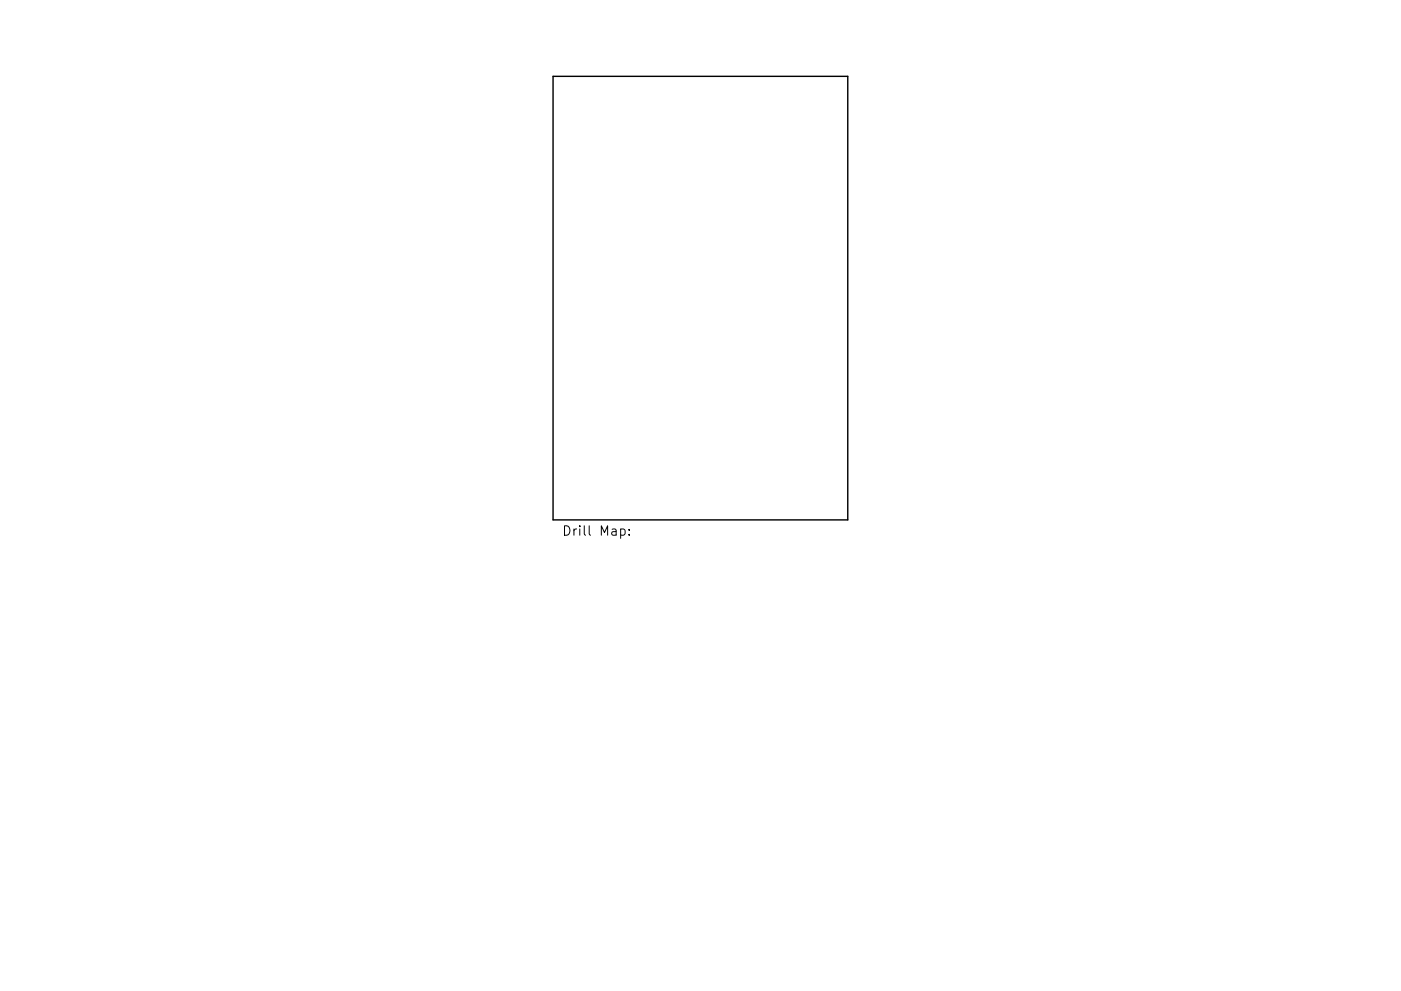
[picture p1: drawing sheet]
<svg xmlns="http://www.w3.org/2000/svg" width="297mm" height="210mm" viewBox="0 0 297 210" stroke-linecap="round" stroke-linejoin="round" font-family="sans-serif">
<defs><g id="words">
<text font-size="2.8" x="119.1" y="113.7">Drill Map:</text>
</g></defs>
<path d="M117.3 16.2h62.4v94.1h-62.4z" fill="none" stroke="#000" stroke-width=".3"/>
<path d="M131.6 112.3l.6-.1 .3 .4v.6l-.1 .3h-.8M133.4 113.4v.2M133.4 112.3v.2" fill="none" stroke="#000" stroke-width=".21"/>
<use href="#words"/>
</svg>
